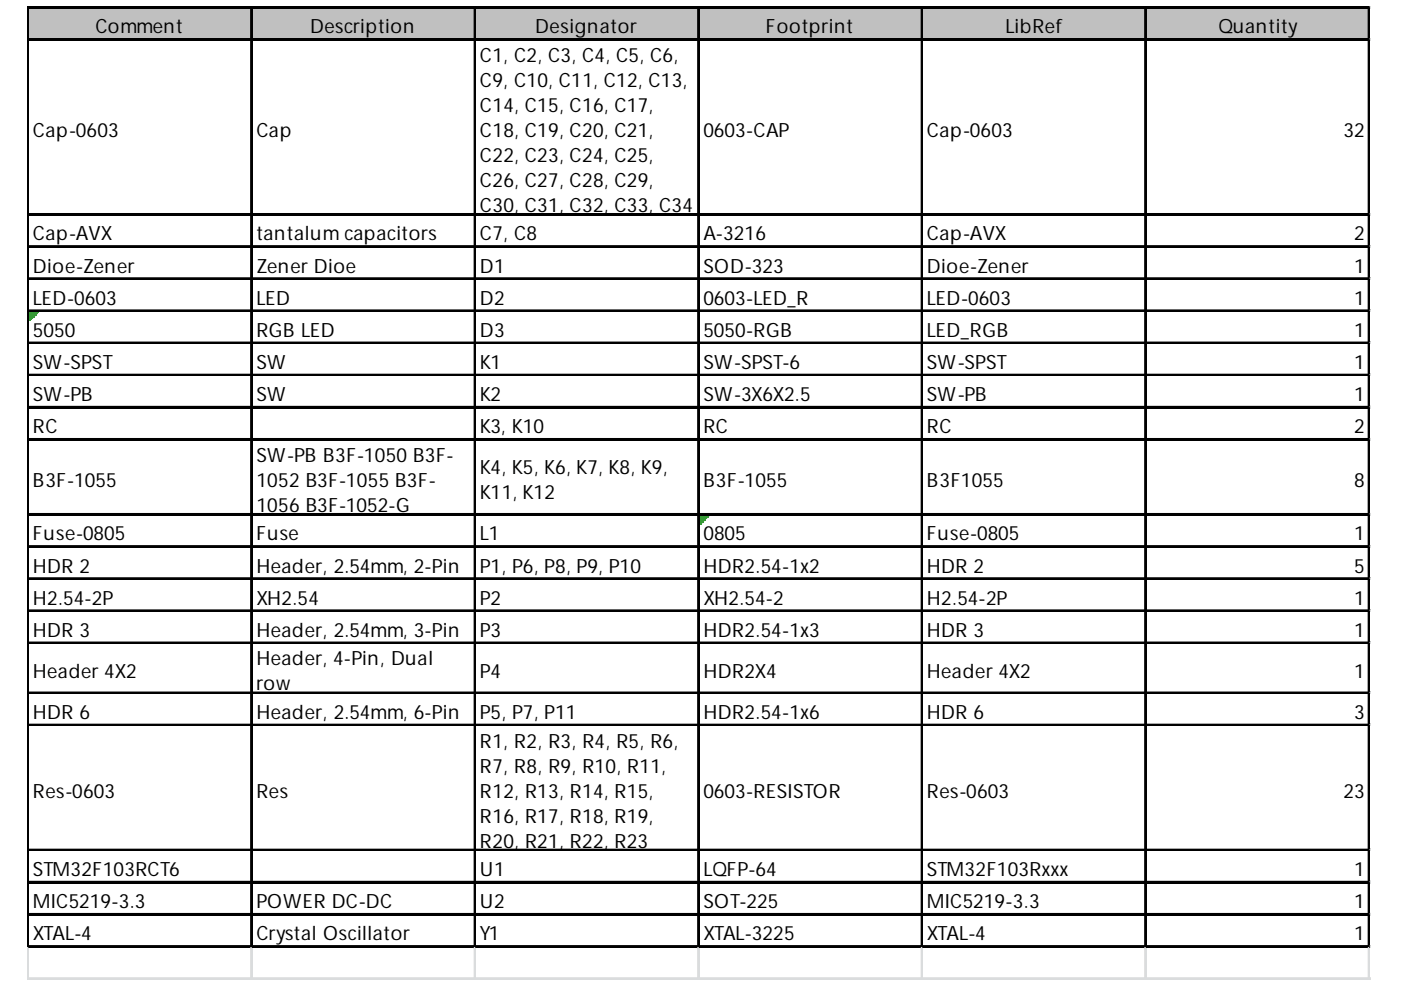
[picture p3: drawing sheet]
<svg xmlns="http://www.w3.org/2000/svg" width="297mm" height="210mm" viewBox="0 0 297 210" stroke-linecap="round" stroke-linejoin="round" font-family="sans-serif">
<defs><g id="words">
<g font-size="4.2">
<text x="20.2" y="7.1">Comment</text>
<text x="65.7" y="7.1">Description</text>
<text x="113.5" y="7.1">Designator</text>
<text x="162.4" y="7.1">Footprint</text>
<text x="213.2" y="7.1">LibRef</text>
<text x="258.3" y="7.1">Quantity</text>
<text x="101.7" y="13.1">C1, C2, C3, C4, C5, C6,</text>
<text x="101.7" y="18.4">C9, C10, C11, C12, C13,</text>
<text x="101.7" y="23.7">C14, C15, C16, C17,</text>
<text x="7" y="29">Cap-0603</text>
<text x="54.4" y="29">Cap</text>
<text x="101.7" y="29">C18, C19, C20, C21,</text>
<text x="149.1" y="29">0603-CAP</text>
<text x="196.5" y="29">Cap-0603</text>
<text x="284.9" y="29">32</text>
<text x="101.7" y="34.3">C22, C23, C24, C25,</text>
<text x="101.7" y="39.6">C26, C27, C28, C29,</text>
<text x="101.7" y="44.9">C30, C31, C32, C33, C34</text>
<text x="7" y="51">Cap-AVX</text>
<text x="54.4" y="51">tantalum capacitors</text>
<text x="101.7" y="51">C7, C8</text>
<text x="149.1" y="51">A-3216</text>
<text x="196.5" y="51">Cap-AVX</text>
<text x="287.1" y="51">2</text>
<text x="7" y="57.8">Dioe-Zener</text>
<text x="54.4" y="57.8">Zener Dioe</text>
<text x="101.7" y="57.8">D1</text>
<text x="149.1" y="57.8">SOD-323</text>
<text x="196.5" y="57.8">Dioe-Zener</text>
<text x="287.1" y="57.8">1</text>
<text x="7" y="64.6">LED-0603</text>
<text x="54.4" y="64.6">LED</text>
<text x="101.7" y="64.6">D2</text>
<text x="149.1" y="64.6">0603-LED_R</text>
<text x="196.5" y="64.6">LED-0603</text>
<text x="287.1" y="64.6">1</text>
<text x="7" y="71.4">5050</text>
<text x="54.4" y="71.4">RGB LED</text>
<text x="101.7" y="71.4">D3</text>
<text x="149.1" y="71.4">5050-RGB</text>
<text x="196.5" y="71.4">LED_RGB</text>
<text x="287.1" y="71.4">1</text>
<text x="7" y="78.2">SW-SPST</text>
<text x="54.4" y="78.2">SW</text>
<text x="101.7" y="78.2">K1</text>
<text x="149.1" y="78.2">SW-SPST-6</text>
<text x="196.5" y="78.2">SW-SPST</text>
<text x="287.1" y="78.2">1</text>
<text x="7" y="85.1">SW-PB</text>
<text x="54.4" y="85.1">SW</text>
<text x="101.7" y="85.1">K2</text>
<text x="149.1" y="85.1">SW-3X6X2.5</text>
<text x="196.5" y="85.1">SW-PB</text>
<text x="287.1" y="85.1">1</text>
<text x="7" y="91.9">RC</text>
<text x="101.7" y="91.9">K3, K10</text>
<text x="149.1" y="91.9">RC</text>
<text x="196.5" y="91.9">RC</text>
<text x="287.1" y="91.9">2</text>
<text x="54.4" y="97.9">SW-PB B3F-1050 B3F-</text>
<text x="101.7" y="100.6">K4, K5, K6, K7, K8, K9,</text>
<text x="7" y="103.2">B3F-1055</text>
<text x="54.4" y="103.2">1052 B3F-1055 B3F-</text>
<text x="101.7" y="105.9">K11, K12</text>
<text x="149.1" y="103.2">B3F-1055</text>
<text x="196.5" y="103.2">B3F1055</text>
<text x="287.1" y="103.2">8</text>
<text x="54.4" y="108.5">1056 B3F-1052-G</text>
<text x="7" y="114.6">Fuse-0805</text>
<text x="54.4" y="114.6">Fuse</text>
<text x="101.7" y="114.6">L1</text>
<text x="149.1" y="114.6">0805</text>
<text x="196.5" y="114.6">Fuse-0805</text>
<text x="287.1" y="114.6">1</text>
<text x="7" y="121.4">HDR 2</text>
<text x="54.4" y="121.4">Header, 2.54mm, 2-Pin</text>
<text x="101.7" y="121.4">P1, P6, P8, P9, P10</text>
<text x="149.1" y="121.4">HDR2.54-1x2</text>
<text x="196.5" y="121.4">HDR 2</text>
<text x="287.1" y="121.4">5</text>
<text x="7" y="128.2">H2.54-2P</text>
<text x="54.4" y="128.2">XH2.54</text>
<text x="101.7" y="128.2">P2</text>
<text x="149.1" y="128.2">XH2.54-2</text>
<text x="196.5" y="128.2">H2.54-2P</text>
<text x="287.1" y="128.2">1</text>
<text x="7" y="135">HDR 3</text>
<text x="54.4" y="135">Header, 2.54mm, 3-Pin</text>
<text x="101.7" y="135">P3</text>
<text x="149.1" y="135">HDR2.54-1x3</text>
<text x="196.5" y="135">HDR 3</text>
<text x="287.1" y="135">1</text>
<text x="7" y="143.7">Header 4X2</text>
<text x="54.4" y="141.1">Header, 4-Pin, Dual</text>
<text x="101.7" y="143.7">P4</text>
<text x="149.1" y="143.7">HDR2X4</text>
<text x="196.5" y="143.7">Header 4X2</text>
<text x="287.1" y="143.7">1</text>
<text x="54.4" y="146.4">row</text>
<text x="7" y="152.4">HDR 6</text>
<text x="54.4" y="152.4">Header, 2.54mm, 6-Pin</text>
<text x="101.7" y="152.4">P5, P7, P11</text>
<text x="149.1" y="152.4">HDR2.54-1x6</text>
<text x="196.5" y="152.4">HDR 6</text>
<text x="287.1" y="152.4">3</text>
<text x="101.7" y="158.5">R1, R2, R3, R4, R5, R6,</text>
<text x="101.7" y="163.8">R7, R8, R9, R10, R11,</text>
<text x="7" y="169.1">Res-0603</text>
<text x="54.4" y="169.1">Res</text>
<text x="101.7" y="169.1">R12, R13, R14, R15,</text>
<text x="149.1" y="169.1">0603-RESISTOR</text>
<text x="196.5" y="169.1">Res-0603</text>
<text x="284.9" y="169.1">23</text>
<text x="101.7" y="174.4">R16, R17, R18, R19,</text>
<text x="101.7" y="179.7">R20, R21, R22, R23</text>
<text x="7" y="185.8">STM32F103RCT6</text>
<text x="101.7" y="185.8">U1</text>
<text x="149.1" y="185.8">LQFP-64</text>
<text x="196.5" y="185.8">STM32F103Rxxx</text>
<text x="287.1" y="185.8">1</text>
<text x="7" y="192.6">MIC5219-3.3</text>
<text x="54.4" y="192.6">POWER DC-DC</text>
<text x="101.7" y="192.6">U2</text>
<text x="149.1" y="192.6">SOT-225</text>
<text x="196.5" y="192.6">MIC5219-3.3</text>
<text x="287.1" y="192.6">1</text>
<text x="7" y="199.4">XTAL-4</text>
<text x="54.4" y="199.4">Crystal Oscillator</text>
<text x="101.7" y="199.4">Y1</text>
<text x="149.1" y="199.4">XTAL-3225</text>
<text x="196.5" y="199.4">XTAL-4</text>
<text x="287.1" y="199.4">1</text>
</g>
</g></defs>
<path d="M6.2 1.8h284.3v6.8h-284.3z" fill="#c0c0c0"/>
<path d="M6.2 66.2h1.9" fill="none" stroke="#008000" stroke-width=".38"/>
<path d="M6.2 66.2h1.9v.3h-1.9z" fill="#008000"/>
<path d="M6.2 66.5h1.5" fill="none" stroke="#008000" stroke-width=".38"/>
<path d="M6.2 66.5h1.5v.4h-1.5z" fill="#008000"/>
<path d="M6.2 66.9h1.1" fill="none" stroke="#008000" stroke-width=".38"/>
<path d="M6.2 66.9h1.1v.4h-1.1z" fill="#008000"/>
<path d="M6.2 67.3h.8" fill="none" stroke="#008000" stroke-width=".38"/>
<path d="M6.2 67.3h.8v.4h-.8z" fill="#008000"/>
<path d="M6.2 67.7h.4" fill="none" stroke="#008000" stroke-width=".38"/>
<path d="M6.2 67.7h.4v.4h-.4z" fill="#008000"/>
<path d="M148.4 109.3h1.9" fill="none" stroke="#008000" stroke-width=".38"/>
<path d="M148.4 109.3h1.9v.4h-1.9z" fill="#008000"/>
<path d="M148.4 109.7h1.5" fill="none" stroke="#008000" stroke-width=".38"/>
<path d="M148.4 109.7h1.5v.4h-1.5z" fill="#008000"/>
<path d="M148.4 110.1h1.1" fill="none" stroke="#008000" stroke-width=".38"/>
<path d="M148.4 110.1h1.1v.4h-1.1z" fill="#008000"/>
<path d="M148.4 110.5h.7" fill="none" stroke="#008000" stroke-width=".38"/>
<path d="M148.4 110.5h.7v.3h-.7z" fill="#008000"/>
<path d="M148.4 110.8h.4" fill="none" stroke="#008000" stroke-width=".38"/>
<path d="M148.4 110.8h.4v.4h-.4z" fill="#008000"/>
<g fill="none" stroke="#000" stroke-width=".38">
<path d="M5.8 1.4v199.5M6 1.4v199.5M6.2 1.4h284.3M6.2 1.6h284.3M6.2 8.2h284.3M6.2 8.4h284.3M53.2 1.8v199.1M53.4 1.8v199.1M100.6 1.8v199.1M100.8 1.8v199.1M148 1.8v199.1M148.2 1.8v199.1"/>
<path d="M195.4 1.8v199.1M195.6 1.8v199.1M242.8 1.8v199.1M243 1.8v199.1M290.2 1.8v199.1M290.4 1.8v199.1M6.2 45.3h284.3M6.2 45.5h284.3M6.2 52.2h284.3M6.2 52.4h284.3M6.2 59h284.3M6.2 59.2h284.3"/>
<path d="M6.2 65.8h284.3M6.2 66h284.3M6.2 72.6h284.3M6.2 72.8h284.3M6.2 79.4h284.3M6.2 79.6h284.3M6.2 86.2h284.3M6.2 86.4h284.3M6.2 93.1h284.3M6.2 93.2h284.3M6.2 109h284.3M6.2 109.1h284.3"/>
<path d="M6.2 115.8h284.3M6.2 116h284.3M6.2 122.6h284.3M6.2 122.8h284.3M6.2 129.4h284.3M6.2 129.6h284.3M6.2 136.2h284.3M6.2 136.4h284.3M6.2 146.8h284.3M6.2 147h284.3M6.2 153.6h284.3M6.2 153.8h284.3"/>
<path d="M6.2 180.1h284.3M6.2 180.3h284.3M6.2 186.9h284.3M6.2 187.1h284.3M6.2 193.8h284.3M6.2 193.9h284.3M6.2 200.6h284.3M6.2 200.8h284.3"/>
</g>
<g fill="none" stroke="#dadcdd" stroke-width=".38">
<path d="M290.5 1.4h.1M5.8 200.9v6.9M6 200.9v6.9M53.2 200.9v6.9M53.4 200.9v6.9M100.6 200.9v6.9M100.8 200.9v6.9M148 200.9v6.9M148.2 200.9v6.9M195.4 200.9v6.9M195.6 200.9v6.9M242.8 200.9v6.9"/>
<path d="M243 200.9v6.9M290.2 200.9v6.9M290.4 200.9v6.9"/>
</g>
<path d="M290.5 1.4l.1 .4z" fill="#dadcdd"/>
<path d="M290.5 8.2h.1" fill="none" stroke="#dadcdd" stroke-width=".38"/>
<path d="M290.5 8.2l.1 .4z" fill="#dadcdd"/>
<path d="M290.5 45.3h.1" fill="none" stroke="#dadcdd" stroke-width=".38"/>
<path d="M290.5 45.3l.1 .4z" fill="#dadcdd"/>
<path d="M290.5 52.2h.1" fill="none" stroke="#dadcdd" stroke-width=".38"/>
<path d="M290.5 52.2l.1 .3z" fill="#dadcdd"/>
<path d="M290.5 59h.1" fill="none" stroke="#dadcdd" stroke-width=".38"/>
<path d="M290.5 59l.1 .4z" fill="#dadcdd"/>
<path d="M290.5 65.8h.1" fill="none" stroke="#dadcdd" stroke-width=".38"/>
<path d="M290.5 65.8l.1 .4z" fill="#dadcdd"/>
<path d="M290.5 72.6h.1" fill="none" stroke="#dadcdd" stroke-width=".38"/>
<path d="M290.5 72.6l.1 .4z" fill="#dadcdd"/>
<path d="M290.5 79.4h.1" fill="none" stroke="#dadcdd" stroke-width=".38"/>
<path d="M290.5 79.4l.1 .4z" fill="#dadcdd"/>
<path d="M290.5 86.2h.1" fill="none" stroke="#dadcdd" stroke-width=".38"/>
<path d="M290.5 86.2l.1 .4z" fill="#dadcdd"/>
<path d="M290.5 93.1h.1" fill="none" stroke="#dadcdd" stroke-width=".38"/>
<path d="M290.5 93.1l.1 .3z" fill="#dadcdd"/>
<path d="M290.5 109h.1" fill="none" stroke="#dadcdd" stroke-width=".38"/>
<path d="M290.5 109l.1 .3z" fill="#dadcdd"/>
<path d="M290.5 115.8h.1" fill="none" stroke="#dadcdd" stroke-width=".38"/>
<path d="M290.5 115.8l.1 .3z" fill="#dadcdd"/>
<path d="M290.5 122.6h.1" fill="none" stroke="#dadcdd" stroke-width=".38"/>
<path d="M290.5 122.6l.1 .4z" fill="#dadcdd"/>
<path d="M290.5 129.4h.1" fill="none" stroke="#dadcdd" stroke-width=".38"/>
<path d="M290.5 129.4l.1 .4z" fill="#dadcdd"/>
<path d="M290.5 136.2h.1" fill="none" stroke="#dadcdd" stroke-width=".38"/>
<path d="M290.5 136.2l.1 .4z" fill="#dadcdd"/>
<path d="M290.5 146.8h.1" fill="none" stroke="#dadcdd" stroke-width=".38"/>
<path d="M290.5 146.8l.1 .4z" fill="#dadcdd"/>
<path d="M290.5 153.6h.1" fill="none" stroke="#dadcdd" stroke-width=".38"/>
<path d="M290.5 153.6l.1 .4z" fill="#dadcdd"/>
<path d="M290.5 180.1h.1" fill="none" stroke="#dadcdd" stroke-width=".38"/>
<path d="M290.5 180.1l.1 .4z" fill="#dadcdd"/>
<path d="M290.5 186.9h.1" fill="none" stroke="#dadcdd" stroke-width=".38"/>
<path d="M290.5 186.9l.1 .4z" fill="#dadcdd"/>
<path d="M290.5 193.8h.1" fill="none" stroke="#dadcdd" stroke-width=".38"/>
<path d="M290.5 193.8l.1 .3z" fill="#dadcdd"/>
<path d="M290.5 200.6h.1" fill="none" stroke="#dadcdd" stroke-width=".38"/>
<path d="M290.5 200.6l.1 .3z" fill="#dadcdd"/>
<path d="M5.8 207.4h284.8M5.8 207.6h284.8" fill="none" stroke="#dadcdd" stroke-width=".38"/>
<use href="#words"/>
</svg>
